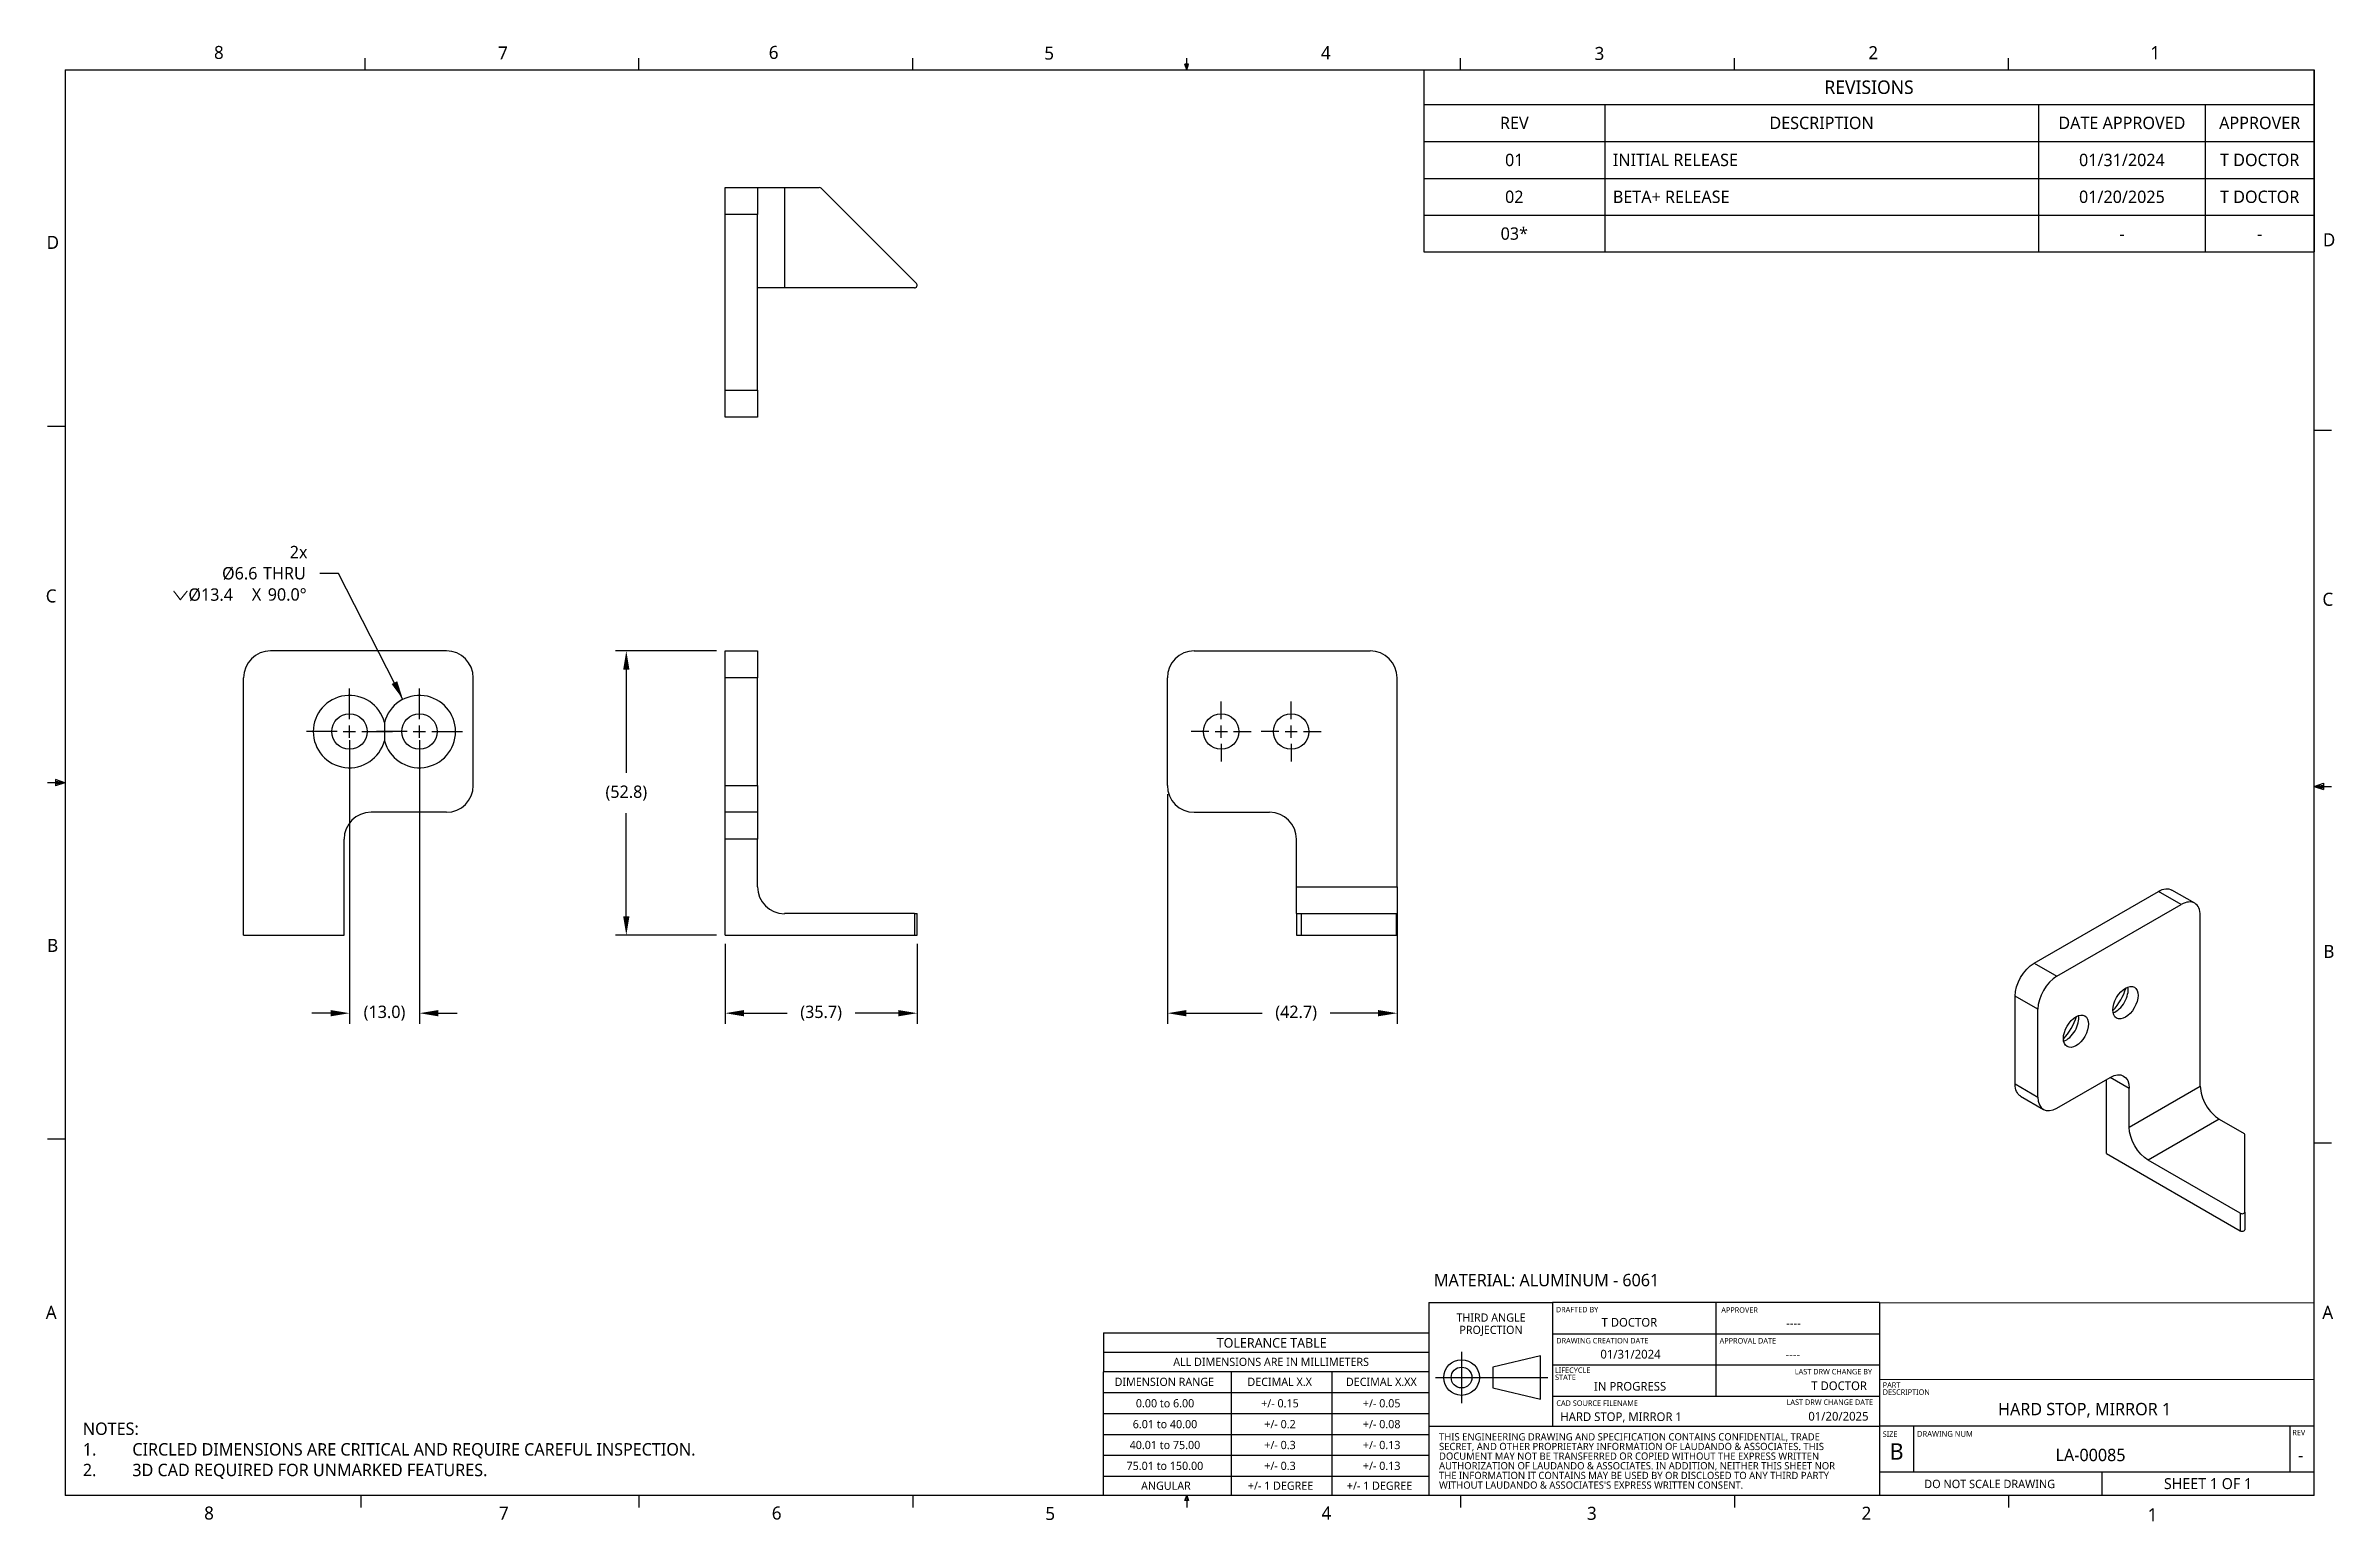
# Model space of a CAD drawing. Extents: x 0.3 to 17, y 0.1 to 10.9.
import ezdxf

# ---------------------------------------------------------------- set-up
doc = ezdxf.new("R2010")
doc.units = 0
doc.header["$LTSCALE"] = 0.5
doc.header["$MEASUREMENT"] = 0
doc.header["$PDMODE"] = 33
doc.header["$PDSIZE"] = 0.03937
doc.linetypes.add('CENTER', pattern=[0.72, 0.45, -0.09, 0.09, -0.09])
doc.layers.get('DEFPOINTS').update_dxf_attribs({"linetype": 'CONTINUOUS'})
for name, color, linetype in [('ANNOTATION_LINES', 7, 'CONTINUOUS'), ('ANNOTATION_TEXT', 7, 'CONTINUOUS'), ('BORDER_FRAME', 7, 'CONTINUOUS'), ('CENTERMARKS', 7, 'CONTINUOUS'), ('SKETCHED_GEOMETRY', 7, 'CONTINUOUS'), ('TABLES', 7, 'CONTINUOUS'), ('TANGENT_LINES', 7, 'CONTINUOUS'), ('TITLE_BLOCK', 7, 'CONTINUOUS'), ('VISIBLE', 7, 'CONTINUOUS')]:
    doc.layers.add(name, color=color, linetype=linetype)
doc.styles.add('ONSHAPE-CUSTOM-STYLE-NOTE0', font='NotoSans-Regular.ttf')
doc.styles.add('ONSHAPE-CUSTOM-STYLE-NOTE1', font='NotoSans-Regular.ttf')
doc.styles.add('ONSHAPE-CUSTOM-STYLE-NOTE2', font='NotoSans-Regular.ttf')
doc.styles.add('ONSHAPE-CUSTOM-STYLE-NOTE3', font='NotoSans-Regular.ttf')
doc.styles.add('ONSHAPE-CUSTOM-STYLE-NOTE4', font='NotoSans-Regular.ttf')
doc.styles.add('ONSHAPE-CUSTOM-STYLE-NOTE5', font='NotoSans-Regular.ttf')
doc.styles.add('ONSHAPE-CUSTOM-STYLE-NOTE6', font='NotoSans-Regular.ttf')
doc.styles.add('ONSHAPE-CUSTOM-STYLE-NOTE7', font='NotoSans-Regular.ttf')
doc.styles.add('ONSHAPE-CUSTOM-STYLE-NOTE_', font='NotoSans-Regular.ttf')
doc.styles.add('ONSHAPE-STANDARD', font='NotoSans-Regular.ttf')
doc.styles.add('ONSHAPE-STANDARD-DIMENSION', font='')
doc.styles.add('ONSHAPE-STANDARD-HOLE-CALL', font='Noto Sans', dxfattribs={"height": 0.090551})
doc.styles.add('ONSHAPE-STANDARD-NOTESTYLE', font='Noto Sans', dxfattribs={"height": 0.090551})
doc.styles.add('ONSHAPE-STANDARD-REVISION0', font='Noto Sans')
doc.styles.add('ONSHAPE-STANDARD-REVISION1', font='Noto Sans')
doc.styles.add('ONSHAPE-STANDARD-REVISIONT', font='Noto Sans')
doc.styles.get('ONSHAPE-STANDARD-DIMENSION').set_extended_font_data('Noto Sans')
doc.dimstyles.new('ONSHAPE-STANDARD$0', dxfattribs={"dimtxt": 0.090551, "dimasz": 0.137795, "dimexe": 0.07874, "dimexo": 0.062992, "dimgap": 0.090551, "dimtad": 0, "dimtih": 1, "dimtoh": 1, "dimdec": 1, "dimlfac": 25.4, "dimzin": 7, "dimtxsty": 'ONSHAPE-STANDARD-DIMENSION', "dimcen": 0.09, "dimclrd": 7, "dimclre": 7, "dimclrt": 7, "dimadec": 1, "dimazin": 3, "dimtfac": 1, "dimtdec": 1, "dimtofl": 0, "dimtmove": 0, "dimatfit": 3, "dimtolj": 1, "dimtzin": 7})

msp = doc.modelspace()

# ---------------------------------------------------------------- texts
at = {"layer": 'ANNOTATION_TEXT', "char_height": 0.090551, "attachment_point": 1, "style": 'ONSHAPE-STANDARD-NOTESTYLE'}
for s, insert, width in [('MATERIAL: ALUMINUM - 6061 ', (10.4066, 1.9048), 5.318053), ('NOTES:\\P1.^ICIRCLED DIMENSIONS ARE CRITICAL AND REQUIRE CAREFUL INSPECTION. \\P2.^I3D CAD REQUIRED FOR UNMARKED FEATURES. ', (0.523, 0.817), 6.788272)]:
    msp.add_mtext(s, dxfattribs=dict(at, insert=insert, width=width))
at = {"layer": 'BORDER_FRAME', "char_height": 0.0954, "attachment_point": 1, "style": 'ONSHAPE-STANDARD'}
for s, insert in [('8', (1.4826, 10.8922)), ('7', (3.5606, 10.8887)), ('6', (5.541, 10.8924)), ('5', (7.5568, 10.8876)), ('4', (9.5802, 10.8901)), ('3', (11.582, 10.885)), ('2', (13.5851, 10.8907)), ('1', (15.6474, 10.8908)), ('D', (0.2582, 9.5022)), ('D', (16.9099, 9.5208)), ('C', (0.2518, 6.9147)), ('C', (16.9068, 6.8902)), ('B', (0.262, 4.3568)), ('B', (16.9136, 4.3129)), ('A', (16.9058, 1.6709)), ('8', (1.4107, 0.202)), ('7', (3.5672, 0.202)), ('6', (5.5633, 0.2024)), ('5', (7.5644, 0.1993)), ('4', (9.5846, 0.2025)), ('3', (11.527, 0.2003)), ('2', (13.5355, 0.2012)), ('1', (15.6279, 0.1899))]:
    msp.add_mtext(s, dxfattribs=dict(at, insert=insert))
at = {"layer": 'SKETCHED_GEOMETRY', "insert": (0.252, 1.6708), "char_height": 0.0954, "attachment_point": 1, "style": 'ONSHAPE-STANDARD'}
msp.add_mtext('A', dxfattribs=at)
at = {"layer": 'TITLE_BLOCK'}
for s, insert, char_height, attachment_point, style in [('THIRD ANGLE', (10.8243, 1.6152), 0.060101, 2, 'ONSHAPE-STANDARD'), ('PROJECTION', (10.8245, 1.5254), 0.0601, 2, 'ONSHAPE-STANDARD'), ('DRAFTED BY', (11.2986, 1.6634), 0.04007, 1, 'ONSHAPE-STANDARD'), ('APPROVER', (12.509, 1.6607), 0.04007, 1, 'ONSHAPE-STANDARD'), ('TOLERANCE TABLE', (9.2202, 1.4352), 0.070118, 2, 'ONSHAPE-STANDARD'), ('DRAWING CREATION DATE', (11.3017, 1.4361), 0.040067, 1, 'ONSHAPE-STANDARD'), ('APPROVAL DATE', (12.4967, 1.4355), 0.040067, 1, 'ONSHAPE-CUSTOM-STYLE-NOTE_'), ('ALL DIMENSIONS ARE IN MILLIMETERS', (9.2159, 1.2911), 0.060101, 2, 'ONSHAPE-STANDARD'), ('LIFECYCLE', (11.2929, 1.2199), 0.04007, 1, 'ONSHAPE-STANDARD'), ('DIMENSION RANGE', (8.435, 1.145), 0.060101, 2, 'ONSHAPE-STANDARD'), ('DECIMAL X.X', (9.2785, 1.145), 0.060101, 2, 'ONSHAPE-STANDARD'), ('DECIMAL X.XX', (10.0224, 1.145), 0.060101, 2, 'ONSHAPE-STANDARD'), ('STATE', (11.2929, 1.1681), 0.04007, 1, 'ONSHAPE-STANDARD'), ('PART', (13.69, 1.1116), 0.04007, 1, 'ONSHAPE-STANDARD'), ('DESCRIPTION', (13.69, 1.0598), 0.040067, 1, 'ONSHAPE-STANDARD'), ('0.00 to 6.00', (8.4401, 0.988), 0.060101, 2, 'ONSHAPE-STANDARD'), ('+/- 0.15', (9.2806, 0.988), 0.0601, 2, 'ONSHAPE-STANDARD'), ('+/- 0.05', (10.0248, 0.988), 0.0601, 2, 'ONSHAPE-STANDARD'), ('CAD SOURCE FILENAME', (11.3025, 0.9789), 0.040067, 1, 'ONSHAPE-STANDARD'), ('40.01 to 75.00', (8.4393, 0.6827), 0.060101, 2, 'ONSHAPE-STANDARD'), ('6.01 to 40.00', (8.4397, 0.8354), 0.060101, 2, 'ONSHAPE-STANDARD'), ('+/- 0.2', (9.281, 0.8354), 0.0601, 2, 'ONSHAPE-STANDARD'), ('+/- 0.3', (9.281, 0.6827), 0.0601, 2, 'ONSHAPE-STANDARD'), ('+/- 0.08', (10.0248, 0.8354), 0.0601, 2, 'ONSHAPE-STANDARD'), ('+/- 0.13', (10.0248, 0.6827), 0.0601, 2, 'ONSHAPE-STANDARD'), ('THIS ENGINEERING DRAWING AND SPECIFICATION CONTAINS CONFIDENTIAL, TRADE', (10.4444, 0.739), 0.053006, 1, 'ONSHAPE-STANDARD'), ('SIZE', (13.69, 0.7524), 0.04007, 1, 'ONSHAPE-STANDARD'), ('DRAWING NUM', (13.9406, 0.7551), 0.042405, 1, 'ONSHAPE-STANDARD'), ('REV', (16.6862, 0.7636), 0.04007, 1, 'ONSHAPE-STANDARD'), ('75.01 to 150.00', (8.4389, 0.5301), 0.060101, 2, 'ONSHAPE-STANDARD'), ('+/- 0.3', (9.281, 0.5301), 0.0601, 2, 'ONSHAPE-STANDARD'), ('+/- 0.13', (10.0248, 0.5301), 0.0601, 2, 'ONSHAPE-STANDARD'), ('AUTHORIZATION OF LAUDANDO & ASSOCIATES. IN ADDITION, NEITHER THIS SHEET NOR', (10.4444, 0.527), 0.053006, 1, 'ONSHAPE-STANDARD'), ('SECRET, AND OTHER PROPRIETARY INFORMATION OF LAUDANDO & ASSOCIATES. THIS', (10.4444, 0.6684), 0.053006, 1, 'ONSHAPE-STANDARD'), ('DOCUMENT MAY NOT BE TRANSFERRED OR COPIED WITHOUT THE EXPRESS WRITTEN', (10.4444, 0.5977), 0.053006, 1, 'ONSHAPE-STANDARD'), ('B', (13.792, 0.6655), 0.1202, 2, 'ONSHAPE-STANDARD'), ('ANGULAR', (8.4465, 0.3847), 0.0601, 2, 'ONSHAPE-STANDARD'), ('+/- 1 DEGREE', (9.2846, 0.3847), 0.060101, 2, 'ONSHAPE-STANDARD'), ('+/- 1 DEGREE', (10.0088, 0.3847), 0.060101, 2, 'ONSHAPE-STANDARD'), ('THE INFORMATION IT CONTAINS MAY BE USED BY OR DISCLOSED TO ANY THIRD PARTY', (10.4444, 0.4563), 0.053006, 1, 'ONSHAPE-STANDARD'), ("WITHOUT LAUDANDO & ASSOCIATES'S EXPRESS WRITTEN CONSENT.", (10.4444, 0.3857), 0.053006, 1, 'ONSHAPE-STANDARD'), ('DO NOT SCALE DRAWING', (14.4723, 0.3981), 0.061063, 2, 'ONSHAPE-STANDARD')]:
    msp.add_mtext(s, dxfattribs=dict(at, insert=insert, char_height=char_height, attachment_point=attachment_point, style=style))
at = {"layer": 'TITLE_BLOCK', "attachment_point": 1}
for s, insert, char_height, width, style in [('{\\fNoto Sans|b0|i0|c0|p0;\\W6.94722;  }T DOCTOR', (11.3336, 1.5824), 0.063607, 1.076884, 'ONSHAPE-STANDARD'), ('{\\fNoto Sans|b0|i0|c0|p0;\\W7.09482;   }----', (12.526, 1.5757), 0.063607, 1.095515, 'ONSHAPE-STANDARD'), ('{\\fNoto Sans|b0|i0|c0|p0;\\W6.47679;  }01/31/2024', (11.3454, 1.349), 0.063607, 1.072549, 'ONSHAPE-STANDARD'), ('{\\fNoto Sans|b0|i0|c0|p0;\\W6.92877;   }----', (12.5309, 1.3463), 0.063607, 1.072549, 'ONSHAPE-CUSTOM-STYLE-NOTE0'), ('{\\fNoto Sans|b0|i0|c0|p0;\\W4.84526; }LAST DRW CHANGE BY', (12.9811, 1.2094), 0.040067, 0.662958, 'ONSHAPE-CUSTOM-STYLE-NOTE6'), ('{\\fNoto Sans|b0|i0|c0|p0;\\W5.50828;  }IN PROGRESS', (11.3408, 1.1141), 0.063607, 1.072549, 'ONSHAPE-CUSTOM-STYLE-NOTE1'), ('{\\fNoto Sans|b0|i0|c0|p0;\\W8.20002; }T DOCTOR', (12.9906, 1.118), 0.063607, 0.624475, 'ONSHAPE-CUSTOM-STYLE-NOTE7'), ('HARD STOP, MIRROR 1', (11.3314, 0.8916), 0.063607, 1.704561, 'ONSHAPE-CUSTOM-STYLE-NOTE3'), ('LAST DRW CHANGE DATE', (12.9866, 0.9861), 0.040067, 0.662958, 'ONSHAPE-STANDARD'), ('{\\fNoto Sans|b0|i0|c0|p0;\\W6.83535; }01/20/2025', (12.9984, 0.8948), 0.063607, 0.624475, 'ONSHAPE-CUSTOM-STYLE-NOTE2'), ('{\\fNoto Sans|b0|i0|c0|p0;\\W8.84841;   }HARD STOP, MIRROR 1', (13.7198, 0.9607), 0.090551, 3.08325, 'ONSHAPE-CUSTOM-STYLE-NOTE5'), ('{\\fNoto Sans|b0|i0|c0|p0;\\W7.91142;    }LA-00085', (13.9836, 0.625), 0.090551, 2.630797, 'ONSHAPE-CUSTOM-STYLE-NOTE4'), ('{\\fNoto Sans|b0|i0|c0|p0;\\W3.91256; }-', (16.6088, 0.6247), 0.090551, 0.297497, 'ONSHAPE-STANDARD'), ('{\\fNoto Sans|b0|i0|c0|p0;\\W7.13836;  }SHEET 1 OF 1', (15.3599, 0.4101), 0.080135, 1.501676, 'ONSHAPE-STANDARD')]:
    msp.add_mtext(s, dxfattribs=dict(at, insert=insert, char_height=char_height, width=width, style=style))

# ---------------------------------------------------------------- blocks, each defined once
blk = doc.blocks.new('*T1')
at = {"layer": 'TABLES', "color": 0, "linetype": 'BYBLOCK'}
for p, q in [((0, 0), (6.513, 0)), ((0, 0), (0, -1.332)), ((6.513, 0), (6.513, -1.332)), ((0, -0.253), (6.513, -0.253)), ((1.324, -0.253), (1.324, -1.332)), ((4.496, -0.253), (4.496, -1.332)), ((5.717, -0.253), (5.717, -1.332)), ((0, -0.523), (6.513, -0.523)), ((0, -0.794), (6.513, -0.794)), ((0, -1.063), (6.513, -1.063)), ((0, -1.332), (6.513, -1.332))]:
    blk.add_line(p, q, dxfattribs=at)
at = {"layer": 'TABLES', "color": 0}
for s, insert, char_height, width, attachment_point, style in [('{REVISIONS}', (3.257, -0.127), 0.09843, 6.39514, 5, 'ONSHAPE-STANDARD-REVISIONT'), ('REV', (0.662, -0.388), 0.0906, 1.20615, 5, 'ONSHAPE-STANDARD-REVISION0'), ('DESCRIPTION', (2.91, -0.388), 0.09055, 3.05356, 5, 'ONSHAPE-STANDARD-REVISION0'), ('DATE APPROVED', (5.107, -0.388), 0.09055, 1.10321, 5, 'ONSHAPE-STANDARD-REVISION0'), ('APPROVER', (6.115, -0.388), 0.0906, 0.67789, 5, 'ONSHAPE-STANDARD-REVISION0'), ('{01}', (0.662, -0.659), 0.0906, 1.20615, 5, 'ONSHAPE-STANDARD-REVISION1'), ('{INITIAL RELEASE}', (1.383, -0.659), 0.09055, 3.05356, 4, 'ONSHAPE-STANDARD-REVISION1'), ('{01/31/2024}', (5.107, -0.659), 0.09055, 1.10321, 5, 'ONSHAPE-STANDARD-REVISION1'), ('{T DOCTOR}', (6.115, -0.659), 0.0906, 0.67789, 5, 'ONSHAPE-STANDARD-REVISION1'), ('{02}', (0.662, -0.929), 0.0906, 1.20615, 5, 'ONSHAPE-STANDARD-REVISION1'), ('BETA+ RELEASE', (1.383, -0.929), 0.09055, 3.05356, 4, 'ONSHAPE-STANDARD-REVISION1'), ('{01/20/2025}', (5.107, -0.929), 0.09055, 1.10321, 5, 'ONSHAPE-STANDARD-REVISION1'), ('{T DOCTOR}', (6.115, -0.929), 0.0906, 0.67789, 5, 'ONSHAPE-STANDARD-REVISION1'), ('{03*}', (0.662, -1.198), 0.0906, 1.20615, 5, 'ONSHAPE-STANDARD-REVISION1'), ('{-}', (5.107, -1.198), 0.0906, 1.10321, 5, 'ONSHAPE-STANDARD-REVISION1'), ('{-}', (6.115, -1.198), 0.0906, 0.67789, 5, 'ONSHAPE-STANDARD-REVISION1')]:
    blk.add_mtext(s, dxfattribs=dict(at, insert=insert, char_height=char_height, width=width, attachment_point=attachment_point, style=style))
blk = doc.blocks.new('*D2')
at = {"layer": 'ANNOTATION_TEXT', "color": 7}
for p, q in [((5.159, 6.465), (4.42, 6.465)), ((4.499, 6.327), (4.499, 5.571)), ((4.499, 4.522), (4.499, 5.278)), ((5.159, 4.384), (4.42, 4.384))]:
    blk.add_line(p, q, dxfattribs=at)
for points in [[(4.522, 6.327), (4.476, 6.327), (4.499, 6.465)], [(4.476, 4.522), (4.522, 4.522), (4.499, 4.384)]]:
    blk.add_solid(points, dxfattribs=at)
at = {"layer": 'DEFPOINTS', "color": 0}
for p in [(4.499, 6.465), (5.222, 6.465), (5.222, 4.384)]:
    blk.add_point(p, dxfattribs=at)
at = {"layer": 'ANNOTATION_TEXT', "color": 7, "insert": (4.499, 5.424), "char_height": 0.0906, "attachment_point": 5, "style": 'ONSHAPE-STANDARD-DIMENSION'}
blk.add_mtext('\\A1;(52.8)', dxfattribs=at)
blk = doc.blocks.new('*D3')
at = {"layer": 'ANNOTATION_TEXT', "color": 7}
for p, q in [((5.222, 4.321), (5.222, 3.734)), ((6.627, 4.321), (6.627, 3.734)), ((5.36, 3.813), (5.676, 3.813)), ((6.489, 3.813), (6.173, 3.813))]:
    blk.add_line(p, q, dxfattribs=at)
for points in [[(5.36, 3.836), (5.36, 3.79), (5.222, 3.813)], [(6.489, 3.79), (6.489, 3.836), (6.627, 3.813)]]:
    blk.add_solid(points, dxfattribs=at)
at = {"layer": 'DEFPOINTS', "color": 0}
for p in [(5.222, 4.384), (6.627, 4.384), (5.222, 3.813)]:
    blk.add_point(p, dxfattribs=at)
at = {"layer": 'ANNOTATION_TEXT', "color": 7, "insert": (5.924, 3.813), "char_height": 0.0906, "attachment_point": 5, "style": 'ONSHAPE-STANDARD-DIMENSION'}
blk.add_mtext('\\A1;(35.7)', dxfattribs=at)
blk = doc.blocks.new('*D4')
at = {"layer": 'ANNOTATION_TEXT', "color": 7}
for p, q in [((8.457, 5.417), (8.457, 3.734)), ((10.137, 4.675), (10.137, 3.734)), ((8.595, 3.813), (9.151, 3.813)), ((9.999, 3.813), (9.648, 3.813))]:
    blk.add_line(p, q, dxfattribs=at)
for points in [[(8.595, 3.836), (8.595, 3.79), (8.457, 3.813)], [(9.999, 3.79), (9.999, 3.836), (10.137, 3.813)]]:
    blk.add_solid(points, dxfattribs=at)
at = {"layer": 'DEFPOINTS', "color": 0}
for p in [(8.457, 5.48), (10.137, 4.738), (10.137, 3.813)]:
    blk.add_point(p, dxfattribs=at)
at = {"layer": 'ANNOTATION_TEXT', "color": 7, "insert": (9.399, 3.813), "char_height": 0.0906, "attachment_point": 5, "style": 'ONSHAPE-STANDARD-DIMENSION'}
blk.add_mtext('\\A1;(42.7)', dxfattribs=at)
blk = doc.blocks.new('*U5', base_point=(1.077, -0.203))
at = {"layer": 'ANNOTATION_TEXT', "color": 0, "style": 'ONSHAPE-STANDARD-HOLE-CALL'}
for s, insert, char_height, attachment_point in [('2x', (0.987, -0.091), 0.0906, 9), ('%%c6.6', (0.362, -0.25), 0.0906, 7), (' THRU', (0.631, -0.247), 0.0906, 7), ('{\\fDrawing Symbols Sans|c0;⌵}%%c13.4', (0, -0.406), 0.09055, 7), (' X ', (0.549, -0.401), 0.0906, 7), ('90.0%%d', (0.696, -0.403), 0.0906, 7)]:
    blk.add_mtext(s, dxfattribs=dict(at, insert=insert, char_height=char_height, attachment_point=attachment_point))
blk = doc.blocks.new('*D6')
at = {"layer": 'ANNOTATION_TEXT', "color": 7}
for p, q in [((2.474, 5.811), (2.474, 3.734)), ((2.985, 5.811), (2.985, 3.734)), ((2.336, 3.813), (2.198, 3.813)), ((3.123, 3.813), (3.261, 3.813))]:
    blk.add_line(p, q, dxfattribs=at)
for points in [[(2.336, 3.79), (2.336, 3.836), (2.474, 3.813)], [(3.123, 3.836), (3.123, 3.79), (2.985, 3.813)]]:
    blk.add_solid(points, dxfattribs=at)
at = {"layer": 'DEFPOINTS', "color": 0}
for p in [(2.474, 5.874), (2.985, 5.874), (2.985, 3.813)]:
    blk.add_point(p, dxfattribs=at)
at = {"layer": 'ANNOTATION_TEXT', "color": 7, "insert": (2.73, 3.813), "char_height": 0.0906, "attachment_point": 5, "style": 'ONSHAPE-STANDARD-DIMENSION'}
blk.add_mtext('\\A1;(13.0)', dxfattribs=at)

# ---------------------------------------------------------------- dimensions: what is measured, and where the dimension line sits
at = {"layer": 'ANNOTATION_TEXT'}
dim = msp.add_linear_dim(base=(4.499, 6.4646), p1=(5.2222, 4.384, -0.1046), p2=(5.2222, 6.4646, 0.6431), angle=90, text='(<>)', dimstyle='ONSHAPE-STANDARD$0', override={"dimlfac": 25.4, "dimpost": ''}, dxfattribs=at)
dim.commit()
dim.dimension.update_dxf_attribs({"geometry": '*D2', "text_midpoint": (4.499, 5.4243), "dimtype": 160})
dim = msp.add_linear_dim(base=(2.9854, 3.8128), p1=(2.4736, 5.8741, 0.7022), p2=(2.9854, 5.8741, 0.7022), text='(<>)', dimstyle='ONSHAPE-STANDARD$0', override={"dimlfac": 25.4, "dimpost": ''}, dxfattribs=at)
dim.commit()
dim.dimension.update_dxf_attribs({"geometry": '*D6', "text_midpoint": (2.7295, 3.8128)})
for base, p1, p2, picture, middle in [((10.1371, 3.8128), (8.4571, 5.4804, -0.466), (10.1371, 4.7383, -0.466), '*D4', (9.3994, 3.8128)), ((5.2222, 3.8128), (6.6266, 4.384, -0.1243), (5.2222, 4.384, -0.1046), '*D3', (5.9244, 3.8128))]:
    dim = msp.add_linear_dim(base=base, p1=p1, p2=p2, text='(<>)', dimstyle='ONSHAPE-STANDARD$0', override={"dimlfac": 25.4, "dimpost": ''}, dxfattribs=at)
    dim.commit()
    dim.dimension.update_dxf_attribs({"geometry": picture, "text_midpoint": middle, "dimtype": 160})

# ---------------------------------------------------------------- linework, layer by layer
at = {"layer": 'ANNOTATION_LINES'}
for p, q in [((2.3944, 7.0307), (2.2566, 7.0307)), ((2.865, 6.1097, 0.3511), (2.3944, 7.0307, -0.3511))]:
    msp.add_line(p, q, dxfattribs=at)
msp.add_solid([(2.8228, 6.2428), (2.865, 6.1097), (2.7819, 6.2219)], dxfattribs=at)
at = {"layer": 'BORDER_FRAME'}
for p, q in [((0.3928, 10.7165), (0.3928, 0.2823)), ((0.3928, 10.7165), (16.846, 10.7165)), ((2.5875, 10.7165), (2.5875, 10.8028)), ((4.5911, 10.7165), (4.5911, 10.8028)), ((6.5947, 10.7165), (6.5947, 10.8028)), ((8.6111, 10.7592), (8.5848, 10.7592)), ((8.5983, 10.7165), (8.5848, 10.7592)), ((8.5911, 10.7592), (8.5983, 10.7165)), ((8.5983, 10.7165), (8.5983, 10.8028)), ((8.6033, 10.7592), (8.5983, 10.7165)), ((8.5983, 10.7165), (8.6111, 10.7592)), ((10.6019, 10.7165), (10.6019, 10.8028)), ((12.6055, 10.7165), (12.6055, 10.8028)), ((14.6092, 10.7165), (14.6092, 10.8028)), ((16.846, 0.2823), (16.846, 10.7165)), ((0.3924, 8.1073), (0.2652, 8.1073)), ((16.847, 8.0811), (16.9742, 8.0811)), ((0.3924, 5.4994), (0.2652, 5.4994)), ((0.3924, 5.4994), (0.324, 5.5238)), ((0.324, 5.5238), (0.324, 5.4764)), ((0.3924, 5.4994), (0.324, 5.5086)), ((0.3924, 5.4994), (0.324, 5.4764)), ((0.3924, 5.4994), (0.324, 5.4889)), ((16.847, 5.4732), (16.9153, 5.4977)), ((16.847, 5.4732), (16.9153, 5.4824)), ((16.847, 5.4732), (16.9153, 5.4627)), ((16.847, 5.4732), (16.9153, 5.4502)), ((16.847, 5.4732), (16.9742, 5.4732)), ((16.9153, 5.4977), (16.9153, 5.4502)), ((0.3924, 2.8915), (0.2652, 2.8915)), ((16.847, 2.8653), (16.9742, 2.8653)), ((16.846, 0.2823), (0.3928, 0.2823)), ((2.5559, 0.2795), (2.5559, 0.1959)), ((4.5911, 0.2822), (4.5911, 0.1959)), ((6.5947, 0.2822), (6.5947, 0.1959)), ((8.5848, 0.247), (8.5983, 0.2822)), ((8.6111, 0.247), (8.5848, 0.247)), ((8.5983, 0.2822), (8.6111, 0.247)), ((8.5983, 0.2822), (8.5983, 0.1959)), ((10.6019, 0.2822), (10.6019, 0.1959)), ((12.6055, 0.2822), (12.6055, 0.1959)), ((14.6091, 0.2795), (14.6091, 0.1959))]:
    msp.add_line(p, q, dxfattribs=at)
at = {"layer": 'CENTERMARKS', "linetype": 'CENTER'}
for p, q in [((2.4736, 5.9641), (2.4736, 6.2287)), ((2.9854, 5.9641), (2.9854, 6.2287)), ((8.8508, 5.9641), (8.8508, 6.094)), ((9.3626, 5.9641), (9.3626, 6.094)), ((2.3836, 5.8741), (2.119, 5.8741)), ((2.5636, 5.8741), (2.8282, 5.8741)), ((2.8954, 5.8741), (2.6308, 5.8741)), ((3.0754, 5.8741), (3.34, 5.8741)), ((8.7608, 5.8741), (8.6309, 5.8741)), ((8.9408, 5.8741), (9.0707, 5.8741)), ((9.2726, 5.8741), (9.1427, 5.8741)), ((9.4526, 5.8741), (9.5826, 5.8741)), ((2.4736, 5.7841), (2.4736, 5.5195)), ((2.9854, 5.7841), (2.9854, 5.5195)), ((8.8508, 5.7841), (8.8508, 5.6542)), ((9.3626, 5.7841), (9.3626, 5.6542))]:
    msp.add_line(p, q, dxfattribs=at)
at = {"layer": 'CENTERMARKS', "linetype": 'CONTINUOUS'}
for p, q in [((2.4286, 5.8741), (2.5186, 5.8741)), ((2.4736, 5.8291), (2.4736, 5.9191)), ((2.9404, 5.8741), (3.0304, 5.8741)), ((2.9854, 5.8291), (2.9854, 5.9191)), ((8.8058, 5.8741), (8.8958, 5.8741)), ((8.8508, 5.8291), (8.8508, 5.9191)), ((9.3176, 5.8741), (9.4076, 5.8741)), ((9.3626, 5.8291), (9.3626, 5.9191))]:
    msp.add_line(p, q, dxfattribs=at)
at = {"layer": 'TANGENT_LINES'}
for p, q in [((5.6553, 9.8562), (5.6553, 9.1208)), ((5.4584, 9.6593), (5.2222, 9.6593)), ((5.2222, 8.3731), (5.4584, 8.3731)), ((5.4584, 6.2678), (5.2222, 6.2678)), ((5.2222, 5.4804), (5.4584, 5.4804)), ((5.4584, 5.0867), (5.2222, 5.0867)), ((9.4017, 4.7383), (10.1371, 4.7383)), ((15.8741, 4.608), (15.7071, 4.7044)), ((6.6069, 4.5415), (6.6069, 4.384)), ((9.4353, 4.5415), (9.4353, 4.384)), ((10.1313, 4.5415), (10.1313, 4.384)), ((14.7976, 4.1793), (14.9646, 4.0828)), ((14.8254, 3.8417), (14.6584, 3.9382)), ((14.6584, 3.2953), (14.8254, 3.1988)), ((15.4933, 3.263), (15.3542, 3.3434)), ((15.4933, 2.9786), (16.0133, 3.2788)), ((16.1525, 3.0377), (15.6325, 2.7375)), ((16.3054, 2.349), (16.3054, 2.2204))]:
    msp.add_line(p, q, dxfattribs=at)
at = {"layer": 'TITLE_BLOCK', "linetype": 'CONTINUOUS'}
for p, q in [((10.3686, 1.6946), (10.3686, 0.7891)), ((11.2742, 1.6946), (11.2742, 0.7901)), ((13.666, 1.6946), (16.846, 1.6939)), ((13.666, 1.6946), (13.666, 0.7891)), ((10.3686, 0.7901), (10.3686, 0.2823)), ((13.666, 0.7902), (13.666, 0.283))]:
    msp.add_line(p, q, dxfattribs=at)
at = {"layer": 'TITLE_BLOCK'}
for p, q in [((10.3686, 1.6946), (11.2742, 1.6946)), ((13.666, 1.6946), (11.2742, 1.6946)), ((12.4688, 1.6946), (12.4688, 1.0067)), ((7.9901, 1.4739), (7.9901, 1.1878)), ((7.9902, 1.474), (10.3686, 1.474)), ((13.6634, 1.4646), (11.2742, 1.4646)), ((7.9901, 0.2821), (7.9901, 1.1878)), ((7.9902, 1.331), (10.3686, 1.331)), ((10.3686, 1.1879), (7.9902, 1.1879)), ((8.9243, 1.1879), (8.9243, 0.2823)), ((9.6598, 1.1879), (9.6598, 0.2823)), ((10.6092, 1.3341), (10.6092, 0.9583)), ((11.1871, 1.3054), (10.8385, 1.2223)), ((10.8385, 1.2223), (10.8385, 1.0701)), ((11.1871, 0.987), (11.1871, 1.3054)), ((13.6634, 1.2357), (11.2742, 1.2357)), ((10.3686, 1.0347), (7.9902, 1.0347)), ((10.4186, 1.1462), (11.24, 1.1462)), ((10.8385, 1.1462), (11.1871, 1.1462)), ((10.8385, 1.0701), (11.1871, 0.987)), ((13.6634, 1.0067), (11.2742, 1.0067)), ((13.666, 1.1341), (16.846, 1.1329)), ((10.3686, 0.8814), (7.9902, 0.8814)), ((10.3686, 0.7281), (7.9902, 0.7281)), ((10.3686, 0.7901), (13.666, 0.7901)), ((16.846, 0.7899), (13.666, 0.7901)), ((13.9185, 0.4542), (13.9185, 0.7901)), ((16.6679, 0.7901), (16.6679, 0.4563)), ((10.3686, 0.5749), (7.9902, 0.5749)), ((10.3686, 0.4216), (7.9902, 0.4216)), ((16.846, 0.4543), (13.666, 0.4542)), ((15.2924, 0.4542), (15.2924, 0.2823))]:
    msp.add_line(p, q, dxfattribs=at)
for radius in [0.1302, 0.0761]:
    msp.add_circle((10.6092, 1.1462), radius, dxfattribs=at)
at = {"layer": 'VISIBLE'}
for p, q in [((5.2222, 9.8562), (5.4584, 9.8562)), ((5.2222, 9.6593), (5.2222, 9.8562)), ((5.4584, 9.8562), (5.4584, 9.6593)), ((5.4584, 9.8562), (5.6553, 9.8562)), ((5.6553, 9.8562), (5.9109, 9.8562)), ((6.6208, 9.1544), (5.9248, 9.8504)), ((5.2222, 8.3731), (5.2222, 9.6593)), ((5.4584, 8.3731), (5.4584, 9.6593)), ((5.6553, 9.1208), (5.4584, 9.1208)), ((6.6069, 9.1208), (5.6553, 9.1208)), ((5.2222, 8.1762), (5.2222, 8.3731)), ((5.4584, 8.3731), (5.4584, 8.1762)), ((5.4584, 8.1762), (5.2222, 8.1762)), ((3.1823, 6.4646), (1.896, 6.4646)), ((5.2222, 6.4646), (5.4584, 6.4646)), ((5.2222, 6.2678), (5.2222, 6.4646)), ((5.4584, 6.4646), (5.4584, 6.2678)), ((8.654, 6.4646), (9.9402, 6.4646)), ((1.6992, 4.384), (1.6992, 6.2678)), ((3.3791, 5.4804), (3.3791, 6.2678)), ((5.2222, 5.4804), (5.2222, 6.2678)), ((5.4584, 5.4804), (5.4584, 6.2678)), ((8.4571, 5.4804), (8.4571, 6.2678)), ((10.1371, 4.7383), (10.1371, 6.2678)), ((2.7295, 5.9412), (2.7295, 5.807)), ((5.2222, 5.2835), (5.2222, 5.4804)), ((5.4584, 5.4804), (5.4584, 5.2835)), ((3.1823, 5.2835), (2.6313, 5.2835)), ((5.4584, 5.2835), (5.2222, 5.2835)), ((5.2222, 5.0867), (5.2222, 5.2835)), ((5.4584, 5.2835), (5.4584, 5.0867)), ((8.654, 5.2835), (9.2049, 5.2835)), ((2.4345, 4.384), (2.4345, 5.0867)), ((5.2222, 4.384), (5.2222, 5.0867)), ((5.4584, 4.7383), (5.4584, 5.0867)), ((9.4017, 4.7383), (9.4017, 5.0867)), ((9.4017, 4.5415), (9.4017, 4.7383)), ((10.1371, 4.7383), (10.1371, 4.5415)), ((14.7976, 4.1793), (15.7071, 4.7044)), ((15.9725, 4.6177), (15.8055, 4.7141)), ((6.6069, 4.5415), (5.6553, 4.5415)), ((6.6069, 4.5415), (6.6266, 4.5415)), ((6.6266, 4.384), (6.6266, 4.5415)), ((9.4017, 4.5415), (9.4017, 4.384)), ((9.4017, 4.5415), (9.4353, 4.5415)), ((9.4353, 4.5415), (10.1313, 4.5415)), ((10.1313, 4.5415), (10.1371, 4.5415)), ((10.1371, 4.5415), (10.1371, 4.384)), ((14.9646, 4.0828), (15.8741, 4.608)), ((16.0133, 3.2788), (16.0133, 4.5276)), ((1.6992, 4.384), (2.4345, 4.384)), ((5.2222, 4.384), (6.6069, 4.384)), ((6.6069, 4.384), (6.6266, 4.384)), ((9.4017, 4.384), (9.4353, 4.384)), ((9.4353, 4.384), (10.1313, 4.384)), ((10.1313, 4.384), (10.1371, 4.384)), ((14.6584, 3.2953), (14.6584, 3.9382)), ((14.8254, 3.1988), (14.8254, 3.8417)), ((14.6991, 3.2052), (14.8662, 3.1087)), ((14.9646, 3.1185), (15.3542, 3.3434)), ((15.3263, 2.7857), (15.3263, 3.3273)), ((15.4933, 2.9786), (15.4933, 3.263)), ((16.1525, 3.0377), (16.3333, 2.9333)), ((16.339, 2.357), (16.339, 2.9253)), ((15.3263, 2.7857), (16.3054, 2.2204)), ((16.3054, 2.349), (15.6325, 2.7375)), ((16.339, 2.357), (16.339, 2.2284))]:
    msp.add_line(p, q, dxfattribs=at)
for centre in [(2.4736, 5.8741), (2.9854, 5.8741), (8.8508, 5.8741), (9.3626, 5.8741)]:
    msp.add_circle(centre, 0.1299, dxfattribs=at)
for centre, radius, start, end in [((5.9109, 9.8365), 0.0197, 45, 90), ((6.6069, 9.1405), 0.0197, 270, 45), ((1.896, 6.2678), 0.1969, 90, 180), ((3.1823, 6.2678), 0.1969, 0, 90), ((8.654, 6.2678), 0.1969, 90, 180), ((9.9402, 6.2678), 0.1969, 0, 90), ((2.4736, 5.8741), 0.2646, 14.70132, 345.29868), ((2.9854, 5.8741), 0.2646, 194.70132, 165.29868), ((3.1823, 5.4804), 0.1969, 270, 0), ((8.654, 5.4804), 0.1969, 180, 270), ((2.6313, 5.0867), 0.1969, 90, 180), ((9.2049, 5.0867), 0.1969, 0, 90), ((5.6553, 4.7383), 0.1969, 180, 270)]:
    msp.add_arc(centre, radius, start, end, dxfattribs=at)
at = {"layer": 'VISIBLE', "extrusion": (0, 0, -1)}
for centre, major_axis, start_param, end_param in [((15.7071, 4.5437), (-0.0984, -0.1705), 2.3561945, 3.1415927), ((14.7976, 4.0185), (-0.0984, -0.1705), 0.7853982, 2.3561945), ((15.3542, 3.1827), (-0.0984, -0.1705), 2.3561945, 3.9269908), ((14.7976, 3.3756), (-0.0984, -0.1705), 0, 0.7853982), ((15.6325, 2.8982), (-0.0984, 0.1705), 3.9269908, 5.4977871)]:
    msp.add_ellipse(centre, major_axis=major_axis, ratio=0.5773503, start_param=start_param, end_param=end_param, dxfattribs=at)
at = {"layer": 'VISIBLE'}
for centre, major_axis, start_param, end_param in [((15.8741, 4.4472), (0.0984, 0.1705), 5.4977871, 7.0685835), ((14.9646, 3.9221), (0.0984, 0.1705), 0.7853982, 2.3561945), ((15.2987, 3.9864), (0.1323, 0.2291), 4.3410275, 5.0837505), ((15.3939, 3.9314), (0.065, 0.1125), 3.727348, 5.69743), ((14.9368, 3.7775), (0.1323, 0.2291), 4.3410275, 5.0837505), ((15.032, 3.7225), (0.065, 0.1125), 3.727348, 5.69743), ((14.9646, 3.2792), (0.0984, 0.1705), 2.3561945, 3.9269908), ((16.1525, 3.1984), (0.0984, -0.1705), 3.9269908, 5.4977872), ((16.3194, 2.9253), (-0.0197, 0), 3.1415927, 3.9269908), ((16.3194, 2.357), (-0.0197, 0), 0.7853982, 3.1415927), ((16.3194, 2.2284), (-0.0197, 0), 0.7853982, 3.1415927)]:
    msp.add_ellipse(centre, major_axis=major_axis, ratio=0.5773503, start_param=start_param, end_param=end_param, dxfattribs=at)
for centre in [(15.4657, 3.89), (15.1038, 3.681)]:
    msp.add_ellipse(centre, major_axis=(0.065, 0.1125), ratio=0.5773503, dxfattribs=at)

# ---------------------------------------------------------------- block references
at = {"layer": 'ANNOTATION_TEXT', "color": 7}
msp.add_blockref('*U5', (2.2566, 7.0307), dxfattribs=at)
at = {"layer": 'TABLES'}
msp.add_blockref('*T1', (10.3328, 10.7165), dxfattribs=at)

msp.set_redraw_order([(e.dxf.handle, doc.entitydb.next_handle()) for e in msp.query("TEXT MTEXT ATTDEF DIMENSION ARC_DIMENSION")])  # texts and dimensions are drawn at this point

doc.saveas('drawing.dxf')
